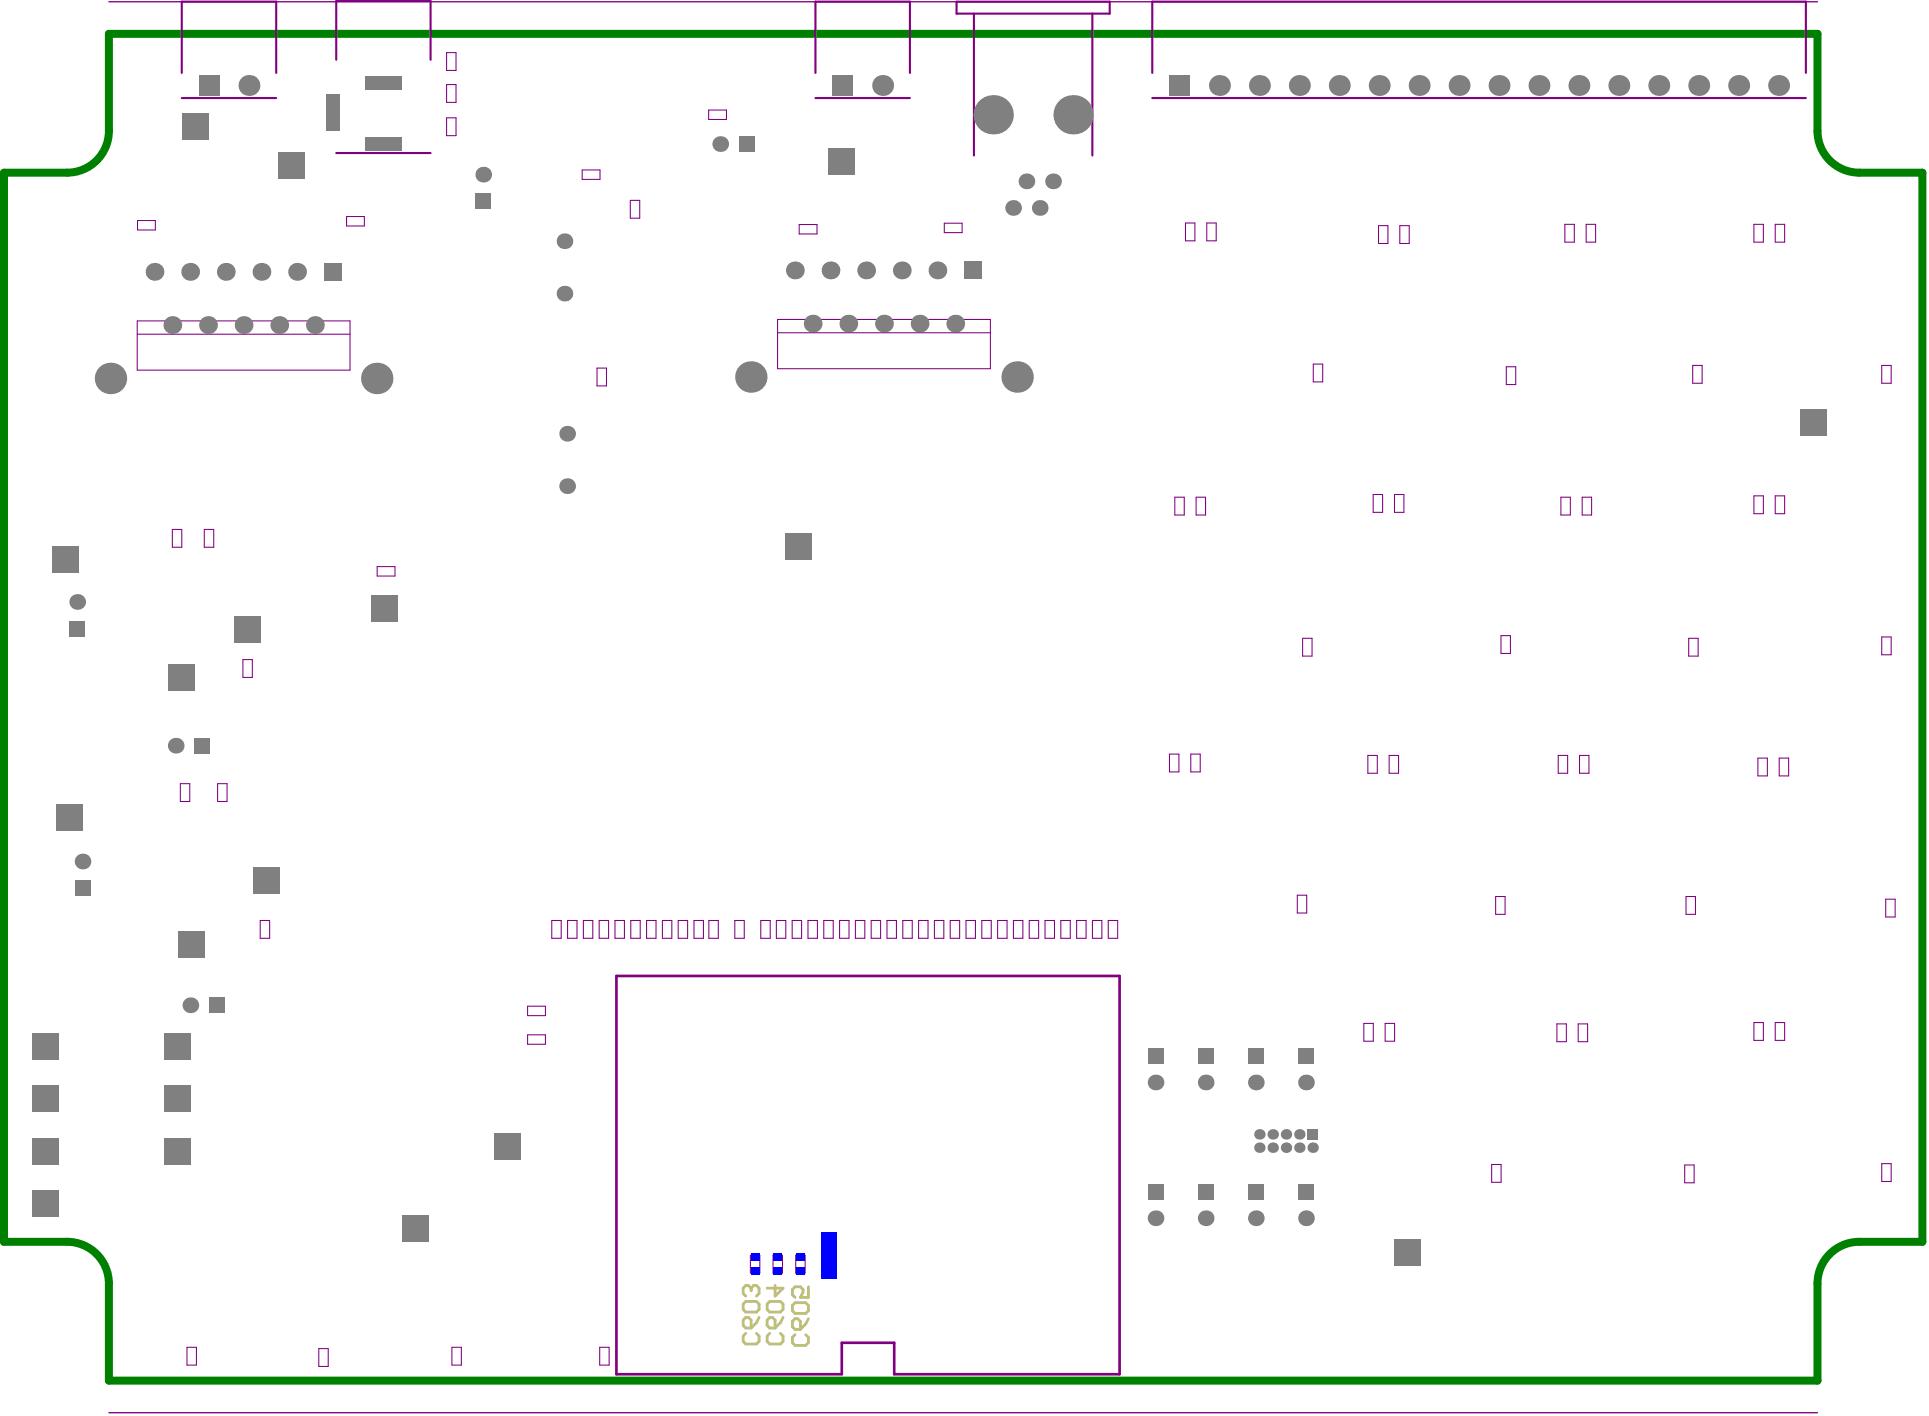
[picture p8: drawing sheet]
<svg xmlns="http://www.w3.org/2000/svg" width="612mm" height="449mm" viewBox="0 0 612 449" stroke-linecap="round" stroke-linejoin="round" font-family="sans-serif">
<path d="M34.6 10.7h542.4v30.8a13.3 13.3 0 0 0 13.3 13.3h20v339.3h-20a13.3 13.3 0 0 0-13.3 13.3v30.8h-542.4v-30.8a13.3 13.3 0 0 0-13.3-13.3h-20v-339.3h20a13.3 13.3 0 0 0 13.3-13.3z" fill="none" stroke="#008000" stroke-width="2.5"/>
<g fill="none" stroke="#800080" stroke-width=".33">
<path d="M141.8 16.7h3v5.7h-3zM141.8 37.4h3v5.7h-3zM141.8 26.8h3v5.7h-3zM225 34.9h5.6v3h-5.6zM184.8 53.9h5.7v3h-5.7zM43.7 70h5.6v3h-5.6zM110 68.7h5.7v3h-5.7zM200.1 63.6h3v5.7h-3zM253.7 71.3h5.7v3h-5.7zM299.8 70.8h5.7v3h-5.7zM376.4 70.8h3v5.6h-3zM383.1 70.8h3v5.6h-3z"/>
<path d="M437.6 71.6h3v5.7h-3zM444.4 71.6h3v5.7h-3zM496.8 71.2h3v5.7h-3zM503.6 71.2h3v5.7h-3zM556.8 71.2h3v5.7h-3zM563.6 71.2h3v5.7h-3zM43.6 101.9h67.5v15.6h-67.5zM43.6 106.1h67.5M189.5 116.8h3v5.7h-3zM246.9 101.4h67.5v15.6h-67.5zM246.9 105.6h67.5M416.9 115.6h3v5.6h-3z"/>
<path d="M478.2 116.4h3v5.7h-3zM537.4 116h3v5.6h-3zM597.4 116h3v5.6h-3zM373 157.8h3v5.7h-3zM379.7 157.8h3v5.7h-3zM436 157h3v5.6h-3zM442.7 157h3v5.6h-3zM495.6 157.8h2.9v5.7h-2.9zM502.3 157.8h3v5.7h-3zM556.8 157.4h3v5.6h-3zM563.6 157.4h3v5.6h-3zM54.7 168h3v5.7h-3z"/>
<path d="M64.9 168h3v5.7h-3zM119.7 179.8h5.7v3h-5.7zM77.1 209.4h3v5.6h-3zM413.6 202.6h3v5.7h-3zM476.5 201.8h3v5.6h-3zM536.1 202.6h3v5.7h-3zM597.4 202.2h3v5.6h-3zM371.3 239.4h3v5.6h-3zM378.1 239.4h2.9v5.6h-2.9zM434.3 239.8h3v5.6h-3zM441 239.8h3v5.6h-3zM494.7 239.8h3v5.6h-3z"/>
<path d="M501.5 239.8h3v5.6h-3zM57.3 248.7h2.9v5.7h-2.9zM69.1 248.7h3v5.7h-3zM558.1 240.6h3v5.7h-3zM564.9 240.6h3v5.7h-3zM82.6 292.2h3v5.6h-3zM175.2 292.2h3v5.6h-3zM180.2 292.2h3v5.6h-3zM185.2 292.2h3v5.6h-3zM190.2 292.2h3v5.6h-3zM195.2 292.2h3v5.6h-3zM200.3 292.2h3v5.6h-3z"/>
<path d="M205.3 292.2h3v5.6h-3zM210.3 292.2h3v5.6h-3zM215.3 292.2h3v5.6h-3zM220.3 292.2h3v5.6h-3zM225 292.2h3v5.6h-3zM233.3 292.2h3v5.6h-3zM241.5 292.2h3v5.6h-3zM246.5 292.2h3v5.6h-3zM251.5 292.2h3v5.6h-3zM256.5 292.2h3v5.6h-3zM261.5 292.2h3v5.6h-3zM266.6 292.2h2.9v5.6h-2.9z"/>
<path d="M271.6 292.2h3v5.6h-3zM276.6 292.2h3v5.6h-3zM281.6 292.2h3v5.6h-3zM286.6 292.2h3v5.6h-3zM291.6 292.2h3v5.6h-3zM296.7 292.2h3v5.6h-3zM301.7 292.2h3v5.6h-3zM306.7 292.2h3v5.6h-3zM311.7 292.2h3v5.6h-3zM316.7 292.2h3v5.6h-3zM321.7 292.2h3v5.6h-3zM326.8 292.2h3v5.6h-3z"/>
<path d="M331.8 292.2h3v5.6h-3zM336.8 292.2h3v5.6h-3zM341.8 292.2h3v5.6h-3zM346.8 292.2h3v5.6h-3zM351.8 292.2h3v5.6h-3zM411.9 284.1h3v5.7h-3zM474.8 284.6h3v5.6h-3zM535.3 284.6h3v5.6h-3zM598.7 285.4h3v5.7h-3zM167.5 319.4h5.7v3h-5.7zM167.5 328.5h5.7v2.9h-5.7zM433 324.8h3v5.7h-3z"/>
<path d="M439.8 324.8h3v5.7h-3zM494.3 325h3v5.6h-3zM501 325h3v5.6h-3zM556.8 324.6h3v5.6h-3zM563.6 324.6h3v5.6h-3zM473.6 369.6h3v5.7h-3zM534.9 369.8h3v5.6h-3zM597.4 369.3h3v5.7h-3zM238.2 398.4h3v5.7h-3zM245.4 398.4h3v5.7h-3zM252.6 398.4h3v5.7h-3zM59.4 427.6h3v5.7h-3z"/>
<path d="M101.2 428.1h3v5.6h-3zM143.5 427.6h3v5.7h-3zM190.4 427.6h3v5.7h-3z"/>
</g>
<path d="M195.7 309.8h159.7v126.4h-71.5v-10h-16.6v10h-71.6z" fill="none" stroke="#800080" stroke-width=".85"/>
<path d="M106.8 19v-18.7h29.9v18.7M303.7 .5h48.6v3.8h-48.6zM309.2 4.3v45.1M346.8 4.3v45.1M57.7 23.1v-22.6h30v22.6M57.7 31.1h30M258.9 23.1v-22.6h30v22.6M258.9 31.1h30M365.8 23.1v-22.6h207.5v22.6M365.8 31.1h207.5M106.8 48.6h29.9" fill="none" stroke="#800080" stroke-width=".67"/>
<path d="M34.6 .6h542.4M34.6 448.4h542.4" fill="none" stroke="#800080" stroke-width=".42"/>
<g fill="none" stroke="#c0c073" stroke-width=".85">
<path d="M235.9 419l.9-.9h.8l.9 .9v2.5h-1.7l-.9-.8zM235.9 413.9l.9-.8h3.4l.8 .8v1.7l-.8 .9h-3.4l-.9-.9zM239.3 408h.9l.8 .9v1.6l-.8 .9M241 418.1l-.8 1.7-1.7 1.7M243.5 413.9l.9-.8h3.4l.8 .8v1.7l-.8 .9h-3.4l-.9-.9zM243.5 419l.9-.9h.8l.9 .9v2.5h-1.7l-.9-.8zM246.1 408v3.4l2.5-2.5h-5.1M248.6 418.1l-.8 1.7-1.7 1.7M251.6 414.3l.8-.8h3.4l.8 .8v1.7l-.8 .9h-3.4l-.8-.9zM251.6 419.4l.8-.8h.9l.8 .8v2.5h-1.7l-.8-.8zM256.6 408.4v3.4h-2.5l.9-1.7v-.8l-.9-.9h-1.7l-.8 .9v1.7l.8 .8M256.6 418.6l-.8 1.7-1.7 1.6"/>
<path d="M236.8 423.2l-.9 .9v1.6l.9 .9h3.4l.8-.9v-1.6l-.8-.9M244.4 423.2l-.9 .9v1.6l.9 .9h3.4l.8-.9v-1.6l-.8-.9M252.4 423.6l-.8 .9v1.7l.8 .8h3.4l.8-.8v-1.7l-.8-.9"/>
</g>
<circle cx="239.3" cy="408" r=".42" fill="#c0c073"/>
<path d="M238.5 408.9v.8M238.5 408.9l-.9-.9h-.8l-.9 .9v1.6l.9 .9M239.3 408l-.8 .9" fill="none" stroke="#c0c073" stroke-width=".85"/>
<g fill="#808080">
<circle cx="334.3" cy="57.6" r="2.5"/>
<circle cx="77.3" cy="103.2" r="2.83"/>
<circle cx="179.2" cy="93.2" r="2.5"/>
<circle cx="179.2" cy="76.6" r="2.5"/>
<circle cx="325.9" cy="57.6" r="2.5"/>
<circle cx="26.2" cy="273.4" r="2.5"/>
<circle cx="24.5" cy="191.1" r="2.5"/>
<circle cx="35.1" cy="120.1" r="5"/>
<circle cx="60.4" cy="319.1" r="2.5"/>
<circle cx="55.8" cy="236.7" r="2.5"/>
<circle cx="66" cy="103.2" r="2.83"/>
<circle cx="54.7" cy="103.2" r="2.83"/>
<circle cx="60.4" cy="86.3" r="2.83"/>
<circle cx="49.1" cy="86.3" r="2.83"/>
<circle cx="88.7" cy="103.2" r="2.83"/>
<circle cx="94.3" cy="86.3" r="2.83"/>
<circle cx="83" cy="86.3" r="2.83"/>
<circle cx="79" cy="27.1" r="3.3"/>
<circle cx="238.4" cy="119.7" r="5"/>
<circle cx="252.4" cy="85.8" r="2.83"/>
<circle cx="269.3" cy="102.7" r="2.83"/>
<circle cx="280.6" cy="102.7" r="2.83"/>
<circle cx="263.7" cy="85.8" r="2.83"/>
<circle cx="275" cy="85.8" r="2.83"/>
<circle cx="280.2" cy="27.1" r="3.3"/>
<circle cx="303.3" cy="102.7" r="2.83"/>
<circle cx="292" cy="102.7" r="2.83"/>
<circle cx="297.6" cy="85.8" r="2.83"/>
<circle cx="322.9" cy="119.7" r="5"/>
<circle cx="330.1" cy="66" r="2.5"/>
<circle cx="321.6" cy="66" r="2.5"/>
<circle cx="382.8" cy="386.7" r="2.5"/>
<circle cx="387.2" cy="27.1" r="3.3"/>
<circle cx="398.7" cy="386.7" r="2.5"/>
<circle cx="414.6" cy="386.7" r="2.5"/>
<circle cx="412.5" cy="360.1" r="1.66"/>
<circle cx="408.3" cy="360.1" r="1.66"/>
<circle cx="404.1" cy="360.1" r="1.66"/>
<circle cx="399.8" cy="360.1" r="1.66"/>
<circle cx="416.7" cy="364.3" r="1.66"/>
<circle cx="412.5" cy="364.3" r="1.66"/>
<circle cx="408.3" cy="364.3" r="1.66"/>
<circle cx="404.1" cy="364.3" r="1.66"/>
<circle cx="399.8" cy="364.3" r="1.66"/>
<circle cx="399.8" cy="27.1" r="3.3"/>
<circle cx="412.5" cy="27.1" r="3.3"/>
<circle cx="437.9" cy="27.1" r="3.3"/>
<circle cx="463.2" cy="27.1" r="3.3"/>
<circle cx="488.6" cy="27.1" r="3.3"/>
<circle cx="514" cy="27.1" r="3.3"/>
<circle cx="526.6" cy="27.1" r="3.3"/>
<circle cx="539.3" cy="27.1" r="3.3"/>
<circle cx="552" cy="27.1" r="3.3"/>
<circle cx="564.7" cy="27.1" r="3.3"/>
<circle cx="228.7" cy="45.7" r="2.5"/>
<circle cx="382.8" cy="343.6" r="2.5"/>
<circle cx="398.7" cy="343.6" r="2.5"/>
<circle cx="414.6" cy="343.6" r="2.5"/>
<circle cx="71.7" cy="86.3" r="2.83"/>
<circle cx="180.1" cy="137.7" r="2.5"/>
<circle cx="100" cy="103.2" r="2.83"/>
<circle cx="119.6" cy="120.1" r="5"/>
<circle cx="153.4" cy="55.4" r="2.5"/>
<circle cx="258" cy="102.7" r="2.83"/>
<circle cx="286.3" cy="85.8" r="2.83"/>
<circle cx="366.9" cy="386.7" r="2.5"/>
<circle cx="340.7" cy="36.4" r="6.2"/>
<circle cx="315.3" cy="36.4" r="6.2"/>
<circle cx="425.2" cy="27.1" r="3.3"/>
<circle cx="450.6" cy="27.1" r="3.3"/>
<circle cx="475.9" cy="27.1" r="3.3"/>
<circle cx="501.3" cy="27.1" r="3.3"/>
<circle cx="180.1" cy="154.3" r="2.5"/>
<circle cx="366.9" cy="343.6" r="2.5"/>
</g>
<g fill="#808080">
<path d="M61.7 234.2h5v5h-5z" fill-rule="evenodd"/>
<path d="M22 197h5v5h-5z" fill-rule="evenodd"/>
<path d="M380.3 332.6h5v5h-5z" fill-rule="evenodd"/>
<path d="M396.2 332.6h5v5h-5z" fill-rule="evenodd"/>
<path d="M412.1 332.6h5v5h-5z" fill-rule="evenodd"/>
<path d="M23.7 279.4h5v5h-5z" fill-rule="evenodd"/>
<path d="M52 344.5h8.4v8.5h-8.4z" fill-rule="evenodd"/>
<path d="M52 327.9h8.4v8.5h-8.4z" fill-rule="evenodd"/>
<path d="M56.6 295.4h8.5v8.5h-8.5z" fill-rule="evenodd"/>
<path d="M53.3 210.9h8.4v8.5h-8.4z" fill-rule="evenodd"/>
<path d="M63 23.8h6.7v6.7h-6.7z" fill-rule="evenodd"/>
<path d="M80.3 275.1h8.5v8.5h-8.5z" fill-rule="evenodd"/>
<path d="M74.4 195.7h8.4v8.5h-8.4z" fill-rule="evenodd"/>
<path d="M88.3 48.3h8.5v8.4h-8.5z" fill-rule="evenodd"/>
<path d="M102.8 83.5h5.7v5.6h-5.7z" fill-rule="evenodd"/>
<path d="M103.7 29.9h4.1v11.4h-4.1z" fill-rule="evenodd"/>
<path d="M127.6 385.8h8.5v8.5h-8.5z" fill-rule="evenodd"/>
<path d="M156.8 359.6h8.5v8.5h-8.5z" fill-rule="evenodd"/>
<path d="M249.4 169.1h8.4v8.4h-8.4z" fill-rule="evenodd"/>
<path d="M262.9 47h8.4v8.4h-8.4z" fill-rule="evenodd"/>
<path d="M264.2 23.8h6.7v6.7h-6.7z" fill-rule="evenodd"/>
<path d="M306.1 83h5.7v5.7h-5.7z" fill-rule="evenodd"/>
<path d="M380.3 375.7h5v5h-5z" fill-rule="evenodd"/>
<path d="M371.2 23.8h6.6v6.7h-6.6z" fill-rule="evenodd"/>
<path d="M396.2 375.7h5v5h-5z" fill-rule="evenodd"/>
<path d="M412.1 375.7h5v5h-5z" fill-rule="evenodd"/>
<path d="M415.1 358.4h3.3v3.3h-3.3z" fill-rule="evenodd"/>
<path d="M571.4 129.8h8.5v8.4h-8.5z" fill-rule="evenodd"/>
<path d="M17.8 255.3h8.4v8.4h-8.4z" fill-rule="evenodd"/>
<path d="M52 361.1h8.4v8.5h-8.4z" fill-rule="evenodd"/>
<path d="M57.9 36h8.5v8.5h-8.5z" fill-rule="evenodd"/>
<path d="M234.6 43.2h5v5h-5z" fill-rule="evenodd"/>
<path d="M364.4 332.6h5v5h-5z" fill-rule="evenodd"/>
<path d="M10.1 377.7h8.5v8.4h-8.5z" fill-rule="evenodd"/>
<path d="M10.1 344.5h8.5v8.5h-8.5z" fill-rule="evenodd"/>
<path d="M66.4 316.6h5v5h-5z" fill-rule="evenodd"/>
<path d="M10.1 327.9h8.5v8.5h-8.5z" fill-rule="evenodd"/>
<path d="M117.9 188.9h8.5v8.5h-8.5z" fill-rule="evenodd"/>
<path d="M150.9 61.4h5v5h-5z" fill-rule="evenodd"/>
<path d="M116 24.2h11.5v4.2h-11.5z" fill-rule="evenodd"/>
<path d="M364.4 375.7h5v5h-5z" fill-rule="evenodd"/>
<path d="M10.1 361.1h8.5v8.5h-8.5z" fill-rule="evenodd"/>
<path d="M16.5 173.3h8.4v8.5h-8.4z" fill-rule="evenodd"/>
<path d="M116 43.5h11.5v4.2h-11.5z" fill-rule="evenodd"/>
<path d="M442.5 393.4h8.5v8.5h-8.5z" fill-rule="evenodd"/>
</g>
<g fill="#00f">
<path d="M238.4 402.2h2.7v2.5h-2.7z" fill-rule="evenodd"/>
<path d="M245.6 402.2h2.7v2.5h-2.7z" fill-rule="evenodd"/>
<path d="M252.8 402.2h2.6v2.5h-2.6z" fill-rule="evenodd"/>
<path d="M238.4 397.7h2.7v2.5h-2.7z" fill-rule="evenodd"/>
<path d="M245.6 397.7h2.7v2.5h-2.7z" fill-rule="evenodd"/>
<path d="M252.8 397.7h2.6v2.5h-2.6z" fill-rule="evenodd"/>
<path d="M260.8 397.7h5v8.3h-5z" fill-rule="evenodd"/>
<path d="M260.8 391h5v8.3h-5z" fill-rule="evenodd"/>
</g>
</svg>
